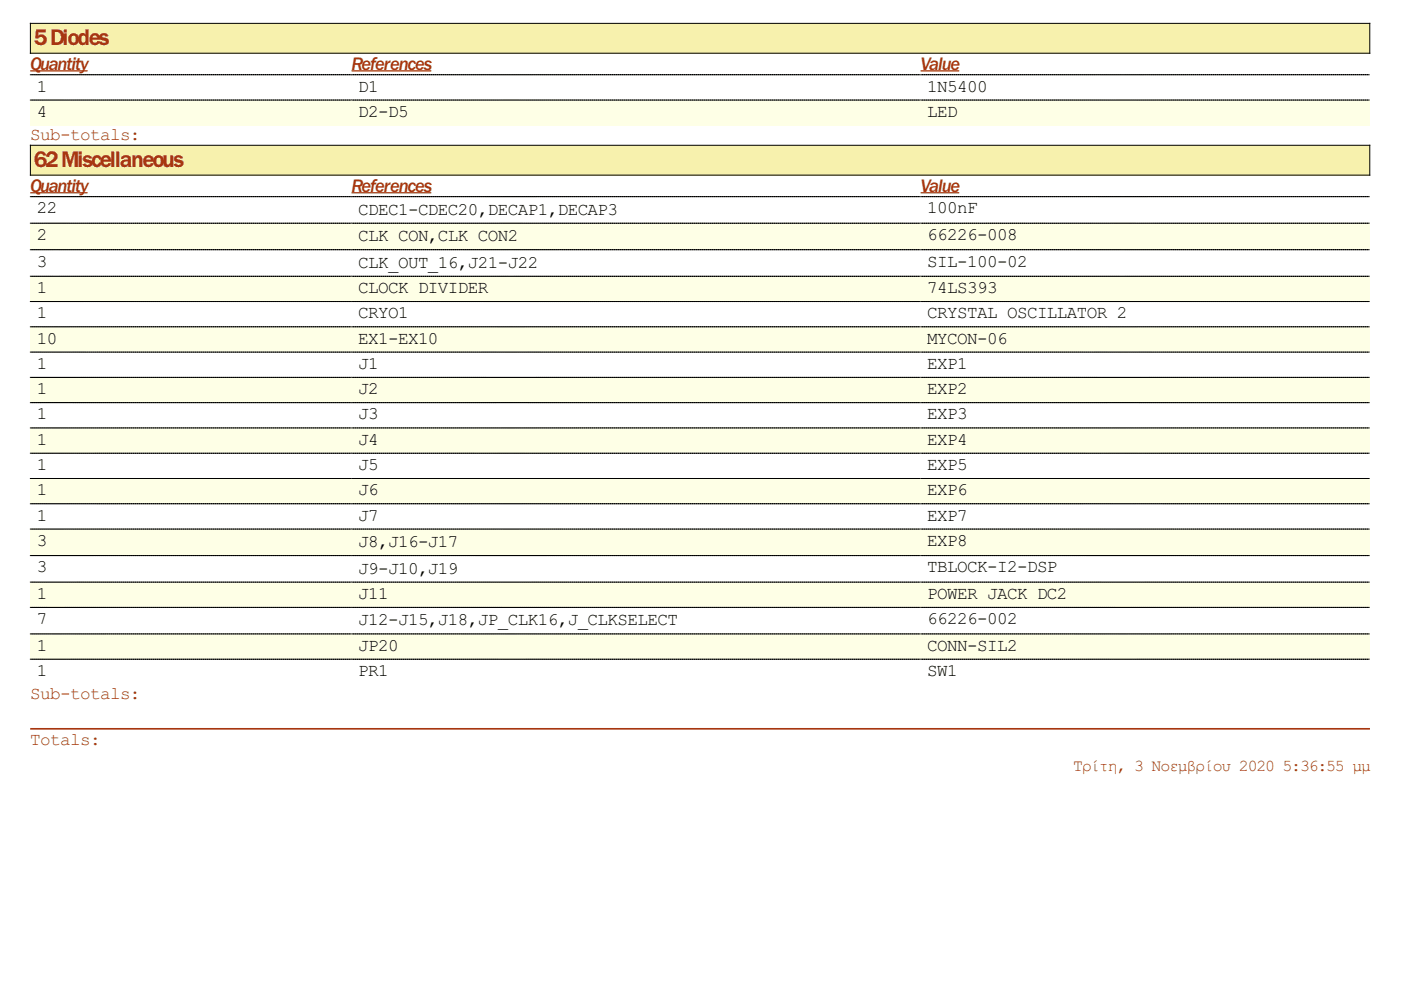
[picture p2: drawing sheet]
<svg xmlns="http://www.w3.org/2000/svg" width="297mm" height="210mm" viewBox="0 0 297 210" stroke-linecap="round" stroke-linejoin="round" font-family="sans-serif">
<defs><g id="words">
<g font-size="5.6" fill="#a73610">
<text x="7.2" y="9.6">5Diodes</text>
<text x="7.2" y="35.4">62Miscellaneous</text>
</g>
<g font-size="4.5" fill="#a73610">
<text x="6.4" y="14.8">Quantity</text>
<text x="74.5" y="14.8">References</text>
<text x="195.2" y="14.8">Value</text>
<text x="6.4" y="40.6">Quantity</text>
<text x="74.5" y="40.6">References</text>
<text x="195.2" y="40.6">Value</text>
</g>
<g font-size="4.2">
<text x="7.8" y="19.4">1</text>
<text x="75.9" y="19.4">D1</text>
<text x="196.6" y="19.4">1N5400</text>
<text x="7.8" y="24.8">4</text>
<text x="75.9" y="24.8">D2-D5</text>
<text x="196.6" y="24.8">LED</text>
<text x="7.8" y="45.3">22</text>
<text x="75.9" y="45.5">CDEC1-CDEC20,DECAP1,DECAP3</text>
<text x="196.6" y="45.3">100nF</text>
<text x="7.8" y="50.9">2</text>
<text x="75.9" y="51.1">CLK CON,CLK CON2</text>
<text x="196.6" y="50.9">66226-008</text>
<text x="7.8" y="56.5">3</text>
<text x="75.9" y="56.8">CLK_OUT_16,J21-J22</text>
<text x="196.6" y="56.5">SIL-100-02</text>
<text x="7.8" y="62.1">1</text>
<text x="75.9" y="62.1">CLOCK DIVIDER</text>
<text x="196.6" y="62.1">74LS393</text>
<text x="7.8" y="67.5">1</text>
<text x="75.9" y="67.5">CRYO1</text>
<text x="196.6" y="67.5">CRYSTAL OSCILLATOR 2</text>
<text x="7.8" y="72.9">10</text>
<text x="75.9" y="72.9">EX1-EX10</text>
<text x="196.6" y="72.9">MYCON-06</text>
<text x="7.8" y="78.2">1</text>
<text x="7.8" y="83.6">1</text>
<text x="75.9" y="78.2">J1</text>
<text x="75.9" y="83.6">J2</text>
<text x="196.6" y="78.2">EXP1</text>
<text x="196.6" y="83.6">EXP2</text>
<text x="7.8" y="88.9">1</text>
<text x="75.9" y="88.9">J3</text>
<text x="196.6" y="88.9">EXP3</text>
<text x="7.8" y="94.3">1</text>
<text x="75.9" y="94.3">J4</text>
<text x="196.6" y="94.3">EXP4</text>
<text x="7.8" y="99.6">1</text>
<text x="75.9" y="99.6">J5</text>
<text x="196.6" y="99.6">EXP5</text>
<text x="7.8" y="105">1</text>
<text x="75.9" y="105">J6</text>
<text x="196.6" y="105">EXP6</text>
<text x="7.8" y="110.4">1</text>
<text x="75.9" y="110.4">J7</text>
<text x="196.6" y="110.4">EXP7</text>
<text x="7.8" y="115.7">3</text>
<text x="75.9" y="116">J8,J16-J17</text>
<text x="196.6" y="115.7">EXP8</text>
<text x="7.8" y="121.4">3</text>
<text x="75.9" y="121.6">J9-J10,J19</text>
<text x="196.6" y="121.4">TBLOCK-I2-DSP</text>
<text x="7.8" y="127">1</text>
<text x="75.9" y="127">J11</text>
<text x="196.6" y="127">POWER JACK DC2</text>
<text x="7.8" y="132.3">7</text>
<text x="7.8" y="138">1</text>
<text x="75.9" y="132.6">J12-J15,J18,JP_CLK16,J_CLKSELECT</text>
<text x="75.9" y="138">JP20</text>
<text x="196.6" y="132.3">66226-002</text>
<text x="196.6" y="138">CONN-SIL2</text>
<text x="7.8" y="143.3">1</text>
<text x="75.9" y="143.3">PR1</text>
<text x="196.6" y="143.3">SW1</text>
</g>
<g font-size="4.2" fill="#a73610">
<text x="6.4" y="29.7">Sub-totals:</text>
<text x="6.4" y="148.3">Sub-totals:</text>
<text x="6.4" y="157.9">Totals:</text>
</g>
<g font-size="4" fill="#a73610">
<text x="227.5" y="163.5">Τρίτη, 3 Νοεμβρίου 2020</text>
<text x="271.9" y="163.5">5:36:55 μμ</text>
</g>
</g></defs>
<path d="M6.4 4.9h284.1v6.4h-284.1z" fill="#f7f1ad"/>
<path d="M6.4 5h284v6.3h-284z" fill="none" stroke="#000" stroke-width=".21"/>
<path d="M7.1 5.3h15.6v5.5h-15.6z" fill="#f7f1ad"/>
<path d="M6.4 15h12.2M74.5 15h16.9M195.2 15h8.2" fill="none" stroke="#a73610" stroke-width=".26"/>
<path d="M6.4 15.9h68.1M74.6 15.9h120.5M195.2 15.9h95.2" fill="none" stroke="#000" stroke-width=".21" stroke-dasharray=".3 .1"/>
<path d="M6.4 21.2h68.1v5.3h-68.1z" fill="#feffe6"/>
<path d="M6.4 21.2h68.1" fill="none" stroke="#000" stroke-width=".21" stroke-dasharray=".3 .1"/>
<g fill="#feffe6">
<path d="M7.7 21.4h2.1v4.3h-2.1z"/>
<path d="M74.5 21.2h120.7v5.3h-120.7z"/>
</g>
<path d="M74.6 21.2h120.5" fill="none" stroke="#000" stroke-width=".21" stroke-dasharray=".3 .1"/>
<g fill="#feffe6">
<path d="M75.9 21.4h10.6v4.3h-10.6z"/>
<path d="M195.2 21.2h95.3v5.3h-95.3z"/>
</g>
<path d="M195.2 21.2h95.2" fill="none" stroke="#000" stroke-width=".21" stroke-dasharray=".3 .1"/>
<path d="M196.5 21.4h6.3v4.3h-6.3z" fill="#feffe6"/>
<path d="M6.4 30.8h284.1v6.4h-284.1z" fill="#f7f1ad"/>
<path d="M6.4 30.8h284v6.3h-284z" fill="none" stroke="#000" stroke-width=".21"/>
<path d="M7.1 30.9h31.5v5.6h-31.5z" fill="#f7f1ad"/>
<path d="M6.4 40.9h12.2M74.5 40.9h16.9M195.2 40.9h8.2" fill="none" stroke="#a73610" stroke-width=".26"/>
<path d="M6.4 41.7h68.1M74.6 41.7h120.5M195.2 41.7h95.2" fill="none" stroke="#000" stroke-width=".21" stroke-dasharray=".3 .1"/>
<path d="M6.4 47.3h68.1v5.6h-68.1z" fill="#feffe6"/>
<path d="M6.4 47.3h68.1" fill="none" stroke="#000" stroke-width=".21" stroke-dasharray=".3 .1"/>
<g fill="#feffe6">
<path d="M7.7 47.6h2.1v4.2h-2.1z"/>
<path d="M74.5 47.3h120.7v5.6h-120.7z"/>
</g>
<path d="M74.6 47.3h120.5" fill="none" stroke="#000" stroke-width=".21" stroke-dasharray=".3 .1"/>
<g fill="#feffe6">
<path d="M75.9 47.6h33.9v4.5h-33.9z"/>
<path d="M195.2 47.3h95.3v5.6h-95.3z"/>
</g>
<path d="M195.2 47.3h95.2" fill="none" stroke="#000" stroke-width=".21" stroke-dasharray=".3 .1"/>
<path d="M196.5 47.6h19v4.2h-19z" fill="#feffe6"/>
<path d="M6.4 52.9h68.1M74.6 52.9h120.5M195.2 52.9h95.2" fill="none" stroke="#000" stroke-width=".21" stroke-dasharray=".3 .1"/>
<path d="M6.4 58.5h68.1v5.4h-68.1z" fill="#feffe6"/>
<path d="M6.4 58.6h68.1" fill="none" stroke="#000" stroke-width=".21" stroke-dasharray=".3 .1"/>
<g fill="#feffe6">
<path d="M7.7 58.7h2.1v4.2h-2.1z"/>
<path d="M74.5 58.5h120.7v5.4h-120.7z"/>
</g>
<path d="M74.6 58.6h120.5" fill="none" stroke="#000" stroke-width=".21" stroke-dasharray=".3 .1"/>
<g fill="#feffe6">
<path d="M75.9 58.7h27.5v4.2h-27.5z"/>
<path d="M195.2 58.5h95.3v5.4h-95.3z"/>
</g>
<path d="M195.2 58.6h95.2" fill="none" stroke="#000" stroke-width=".21" stroke-dasharray=".3 .1"/>
<path d="M196.5 58.7h14.8v4.2h-14.8z" fill="#feffe6"/>
<path d="M6.4 63.9h68.1M74.6 63.9h120.5M195.2 63.9h95.2" fill="none" stroke="#000" stroke-width=".21" stroke-dasharray=".3 .1"/>
<path d="M6.4 69.3h68.1v5.3h-68.1z" fill="#feffe6"/>
<path d="M6.4 69.3h68.1" fill="none" stroke="#000" stroke-width=".21" stroke-dasharray=".3 .1"/>
<g fill="#feffe6">
<path d="M7.7 69.6h4.2v4.2h-4.2z"/>
<path d="M74.5 69.3h120.7v5.3h-120.7z"/>
</g>
<path d="M74.6 69.3h120.5" fill="none" stroke="#000" stroke-width=".21" stroke-dasharray=".3 .1"/>
<g fill="#feffe6">
<path d="M75.9 69.6h16.9v4.2h-16.9z"/>
<path d="M195.2 69.3h95.3v5.3h-95.3z"/>
</g>
<path d="M195.2 69.3h95.2" fill="none" stroke="#000" stroke-width=".21" stroke-dasharray=".3 .1"/>
<path d="M196.5 69.6h16.9v4.2h-16.9z" fill="#feffe6"/>
<path d="M6.4 74.7h68.1M74.6 74.7h120.5M195.2 74.7h95.2" fill="none" stroke="#000" stroke-width=".21" stroke-dasharray=".3 .1"/>
<path d="M6.4 80h68.1v5.3h-68.1z" fill="#feffe6"/>
<path d="M6.4 80h68.1" fill="none" stroke="#000" stroke-width=".21" stroke-dasharray=".3 .1"/>
<g fill="#feffe6">
<path d="M7.7 80.1h2.1v4.3h-2.1z"/>
<path d="M74.5 80h120.7v5.3h-120.7z"/>
</g>
<path d="M74.6 80h120.5" fill="none" stroke="#000" stroke-width=".21" stroke-dasharray=".3 .1"/>
<g fill="#feffe6">
<path d="M75.9 80.1h4.2v4.3h-4.2z"/>
<path d="M195.2 80h95.3v5.3h-95.3z"/>
</g>
<path d="M195.2 80h95.2" fill="none" stroke="#000" stroke-width=".21" stroke-dasharray=".3 .1"/>
<path d="M196.5 80.1h8.5v4.3h-8.5z" fill="#feffe6"/>
<path d="M6.4 85.4h68.1M74.6 85.4h120.5M195.2 85.4h95.2" fill="none" stroke="#000" stroke-width=".21" stroke-dasharray=".3 .1"/>
<path d="M6.4 90.7h68.1v5.4h-68.1z" fill="#feffe6"/>
<path d="M6.4 90.7h68.1" fill="none" stroke="#000" stroke-width=".21" stroke-dasharray=".3 .1"/>
<g fill="#feffe6">
<path d="M7.7 91h2.1v4.2h-2.1z"/>
<path d="M74.5 90.7h120.7v5.4h-120.7z"/>
</g>
<path d="M74.6 90.7h120.5" fill="none" stroke="#000" stroke-width=".21" stroke-dasharray=".3 .1"/>
<g fill="#feffe6">
<path d="M75.9 91h4.2v4.2h-4.2z"/>
<path d="M195.2 90.7h95.3v5.4h-95.3z"/>
</g>
<path d="M195.2 90.7h95.2" fill="none" stroke="#000" stroke-width=".21" stroke-dasharray=".3 .1"/>
<path d="M196.5 91h8.5v4.2h-8.5z" fill="#feffe6"/>
<path d="M6.4 96.1h68.1M74.6 96.1h120.5M195.2 96.1h95.2" fill="none" stroke="#000" stroke-width=".21" stroke-dasharray=".3 .1"/>
<path d="M6.4 101.4h68.1v5.4h-68.1z" fill="#feffe6"/>
<path d="M6.4 101.5h68.1" fill="none" stroke="#000" stroke-width=".21" stroke-dasharray=".3 .1"/>
<g fill="#feffe6">
<path d="M7.7 101.8h2.1v4.3h-2.1z"/>
<path d="M74.5 101.4h120.7v5.4h-120.7z"/>
</g>
<path d="M74.6 101.5h120.5" fill="none" stroke="#000" stroke-width=".21" stroke-dasharray=".3 .1"/>
<g fill="#feffe6">
<path d="M75.9 101.8h4.2v4.3h-4.2z"/>
<path d="M195.2 101.4h95.3v5.4h-95.3z"/>
</g>
<path d="M195.2 101.5h95.2" fill="none" stroke="#000" stroke-width=".21" stroke-dasharray=".3 .1"/>
<path d="M196.5 101.8h8.5v4.3h-8.5z" fill="#feffe6"/>
<path d="M6.4 106.8h68.1M74.6 106.8h120.5M195.2 106.8h95.2" fill="none" stroke="#000" stroke-width=".21" stroke-dasharray=".3 .1"/>
<path d="M6.4 112.1h68.1v5.7h-68.1z" fill="#feffe6"/>
<path d="M6.4 112.2h68.1" fill="none" stroke="#000" stroke-width=".21" stroke-dasharray=".3 .1"/>
<g fill="#feffe6">
<path d="M7.7 112.4h2.1v4.2h-2.1z"/>
<path d="M74.5 112.1h120.7v5.7h-120.7z"/>
</g>
<path d="M74.6 112.2h120.5" fill="none" stroke="#000" stroke-width=".21" stroke-dasharray=".3 .1"/>
<g fill="#feffe6">
<path d="M75.9 112.4h21.2v4.5h-21.2z"/>
<path d="M195.2 112.1h95.3v5.7h-95.3z"/>
</g>
<path d="M195.2 112.2h95.2" fill="none" stroke="#000" stroke-width=".21" stroke-dasharray=".3 .1"/>
<path d="M196.5 112.4h8.5v4.2h-8.5z" fill="#feffe6"/>
<path d="M6.4 117.8h68.1M74.6 117.8h120.5M195.2 117.8h95.2" fill="none" stroke="#000" stroke-width=".21" stroke-dasharray=".3 .1"/>
<path d="M6.4 123.4h68.1v5.3h-68.1z" fill="#feffe6"/>
<path d="M6.4 123.4h68.1" fill="none" stroke="#000" stroke-width=".21" stroke-dasharray=".3 .1"/>
<g fill="#feffe6">
<path d="M7.7 123.8h2.1v4.2h-2.1z"/>
<path d="M74.5 123.4h120.7v5.3h-120.7z"/>
</g>
<path d="M74.6 123.4h120.5" fill="none" stroke="#000" stroke-width=".21" stroke-dasharray=".3 .1"/>
<g fill="#feffe6">
<path d="M75.9 123.8h6.3v4.2h-6.3z"/>
<path d="M195.2 123.4h95.3v5.3h-95.3z"/>
</g>
<path d="M195.2 123.4h95.2" fill="none" stroke="#000" stroke-width=".21" stroke-dasharray=".3 .1"/>
<path d="M196.5 123.8h29.6v4.2h-29.6z" fill="#feffe6"/>
<path d="M6.4 128.8h68.1M74.6 128.8h120.5M195.2 128.8h95.2" fill="none" stroke="#000" stroke-width=".21" stroke-dasharray=".3 .1"/>
<path d="M6.4 134.4h68.1v5.3h-68.1z" fill="#feffe6"/>
<path d="M6.4 134.4h68.1" fill="none" stroke="#000" stroke-width=".21" stroke-dasharray=".3 .1"/>
<g fill="#feffe6">
<path d="M7.7 134.6h2.1v4.3h-2.1z"/>
<path d="M74.5 134.4h120.7v5.3h-120.7z"/>
</g>
<path d="M74.6 134.4h120.5" fill="none" stroke="#000" stroke-width=".21" stroke-dasharray=".3 .1"/>
<g fill="#feffe6">
<path d="M75.9 134.6h8.5v4.3h-8.5z"/>
<path d="M195.2 134.4h95.3v5.3h-95.3z"/>
</g>
<path d="M195.2 134.4h95.2" fill="none" stroke="#000" stroke-width=".21" stroke-dasharray=".3 .1"/>
<path d="M196.5 134.6h19v4.3h-19z" fill="#feffe6"/>
<path d="M6.4 139.8h68.1M74.6 139.8h120.5M195.2 139.8h95.2" fill="none" stroke="#000" stroke-width=".21" stroke-dasharray=".3 .1"/>
<path d="M6.6 154.5h283.7" fill="none" stroke="#a73610" stroke-width=".35"/>
<use href="#words"/>
</svg>
